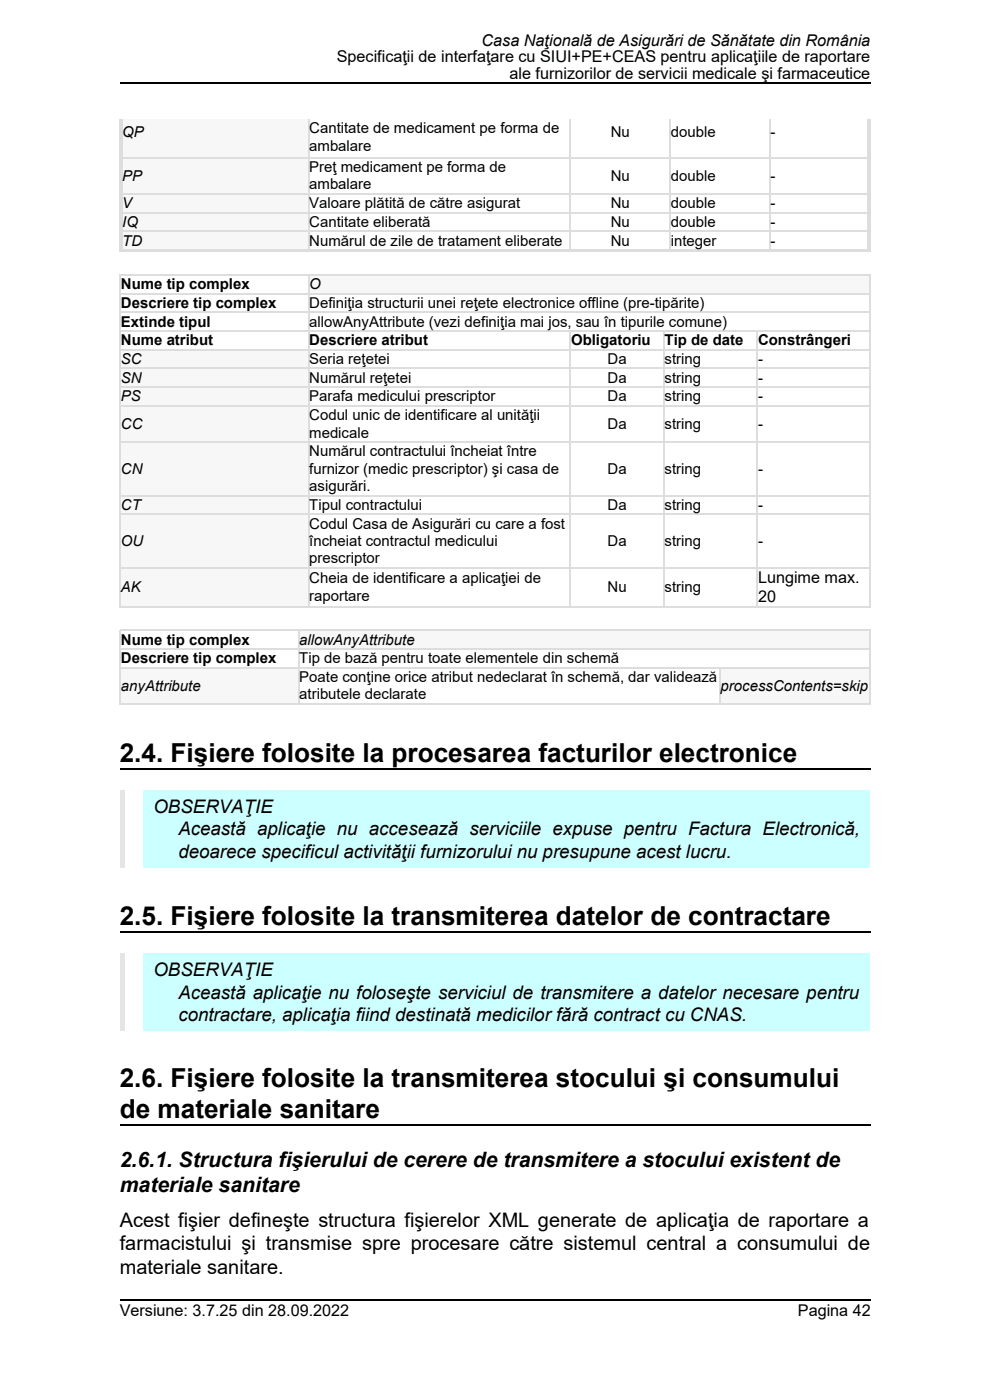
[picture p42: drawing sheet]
<svg xmlns="http://www.w3.org/2000/svg" width="210mm" height="297mm" viewBox="0 0 210 297" stroke-linecap="round" stroke-linejoin="round" font-family="sans-serif">
<defs><g id="words">
<g font-size="5.6">
<text x="25.4" y="161.6">2.4. Fişiere folosite la procesarea facturilor electronice</text>
<text x="25.4" y="196.2">2.5. Fişiere folosite la transmiterea datelor de contractare</text>
<text x="25.4" y="230.6">2.6. Fişiere folosite la transmiterea stocului şi consumului</text>
<text x="25.4" y="237.2">de materiale sanitare</text>
</g>
<g font-size="4.5">
<text x="25.4" y="247.5">2.6.1. Structura fişierului de cerere de transmitere a stocului existent de</text>
<text x="25.4" y="252.8">materiale sanitare</text>
</g>
<g font-size="4.2">
<text x="25.4" y="260.2">Acest fişier defineşte structura fişierelor XML generate de aplicaţia de raportare a</text>
<text x="25.4" y="265.3">farmacistului şi transmise spre procesare către sistemul central a consumului de</text>
<text x="25.4" y="270.3">materiale sanitare.</text>
</g>
<g font-size="4">
<text x="32.5" y="172.4">OBSERVAŢIE</text>
<text x="37.8" y="177.2">Această aplicaţie nu accesează serviciile expuse pentru Factura Electronică,</text>
<text x="37.8" y="182">deoarece specificul activităţii furnizorului nu presupune acest lucru.</text>
<text x="32.5" y="207.1">OBSERVAŢIE</text>
<text x="37.8" y="211.8">Această aplicaţie nu foloseşte serviciul de transmitere a datelor necesare pentru</text>
<text x="37.8" y="216.6">contractare, aplicaţia fiind destinată medicilor fără contract cu CNAS.</text>
</g>
<g font-size="3.4">
<text x="102.2" y="9.8">Casa Naţională de Asigurări de Sănătate din România</text>
<text x="71.4" y="13.2">Specificaţii de interfaţare cu SIUI+PE+CEAS pentru aplicaţiile de raportare</text>
<text x="108.1" y="16.7">ale furnizorilor de servicii medicale şi farmaceutice</text>
<text x="160.8" y="123.8">Lungime max.</text>
<text x="160.8" y="127.7">20</text>
<text x="25.4" y="279.3">Versiune: 3.7.25 din 28.09.2022</text>
<text x="169.3" y="279.3">Pagina 42</text>
</g>
<g font-size="3.2">
<text x="25.9" y="29.1">QP</text>
<text x="65.6" y="28.2">Cantitate de medicament pe forma de</text>
<text x="129.5" y="29.1">Nu</text>
<text x="142.3" y="29.1">double</text>
<text x="163.4" y="29.1">-</text>
<text x="65.6" y="32">ambalare</text>
<text x="25.9" y="38.3">PP</text>
<text x="65.6" y="36.5">Preţ medicament pe forma de</text>
<text x="65.6" y="40.2">ambalare</text>
<text x="129.5" y="38.3">Nu</text>
<text x="142.3" y="38.3">double</text>
<text x="163.4" y="38.3">-</text>
<text x="25.9" y="44.2">V</text>
<text x="65.6" y="44.2">Valoare plătită de către asigurat</text>
<text x="129.5" y="44.2">Nu</text>
<text x="142.3" y="44.2">double</text>
<text x="163.4" y="44.2">-</text>
<text x="25.9" y="48.1">IQ</text>
<text x="25.9" y="52.1">TD</text>
<text x="65.6" y="48.1">Cantitate eliberată</text>
<text x="65.6" y="52.1">Numărul de zile de tratament eliberate</text>
<text x="129.5" y="48.1">Nu</text>
<text x="129.5" y="52.1">Nu</text>
<text x="142.3" y="48.1">double</text>
<text x="142.3" y="52.1">i</text>
<text x="143" y="52.1">nteger</text>
<text x="163.4" y="48.1">-</text>
<text x="163.4" y="52.1">-</text>
<text x="25.7" y="61.4">Nume tip complex</text>
<text x="25.7" y="65.3">Descriere tip complex</text>
<text x="65.6" y="61.4">O</text>
<text x="65.6" y="65.3">Definiţia structurii unei reţete electronice offline (pre-tipărite)</text>
<text x="25.7" y="69.3">Extinde tipul</text>
<text x="65.6" y="69.3">allowAnyAttribute (vezi definiţia mai jos, sau în tipurile comune)</text>
<text x="25.7" y="73.3">Nume atribut</text>
<text x="25.7" y="77.2">SC</text>
<text x="65.6" y="73.3">Descriere atribut</text>
<text x="65.6" y="77.2">Seria reţetei</text>
<text x="121.1" y="73.3">Obligatoriu</text>
<text x="128.9" y="77.2">Da</text>
<text x="141" y="73.3">Tip de date</text>
<text x="141" y="77.2">string</text>
<text x="160.8" y="73.3">Constrângeri</text>
<text x="160.8" y="77.2">-</text>
<text x="25.7" y="81.2">SN</text>
<text x="65.6" y="81.2">Numărul reţetei</text>
<text x="128.9" y="81.2">Da</text>
<text x="141" y="81.2">string</text>
<text x="160.8" y="81.2">-</text>
<text x="25.7" y="85.2">PS</text>
<text x="65.6" y="85.2">Parafa medicului prescriptor</text>
<text x="65.6" y="89.1">Codul unic de identificare al unităţii</text>
<text x="128.9" y="85.2">Da</text>
<text x="141" y="85.2">string</text>
<text x="160.8" y="85.2">-</text>
<text x="25.7" y="91">CC</text>
<text x="65.6" y="92.8">medicale</text>
<text x="128.9" y="91">Da</text>
<text x="141" y="91">string</text>
<text x="160.8" y="91">-</text>
<text x="25.7" y="100.5">CN</text>
<text x="65.6" y="96.8">Numărul contractului încheiat între</text>
<text x="65.6" y="100.5">furnizor (medic prescriptor) şi casa de</text>
<text x="128.9" y="100.5">Da</text>
<text x="141" y="100.5">string</text>
<text x="160.8" y="100.5">-</text>
<text x="65.6" y="104.2">asigurări.</text>
<text x="25.7" y="108.2">CT</text>
<text x="65.6" y="108.2">Tipul contractului</text>
<text x="65.6" y="112.1">Codul Casa de Asigurări cu care a fost</text>
<text x="128.9" y="108.2">Da</text>
<text x="141" y="108.2">string</text>
<text x="160.8" y="108.2">-</text>
<text x="25.7" y="115.8">OU</text>
<text x="65.6" y="115.8">încheiat contractul medicului</text>
<text x="65.6" y="119.5">prescriptor</text>
<text x="128.9" y="115.8">Da</text>
<text x="141" y="115.8">string</text>
<text x="160.8" y="115.8">-</text>
<text x="25.7" y="125.6">AK</text>
<text x="65.6" y="123.8">Cheia de identificare a aplicaţiei de</text>
<text x="128.9" y="125.6">Nu</text>
<text x="141" y="125.6">string</text>
<text x="65.6" y="127.5">raportare</text>
<text x="25.7" y="136.7">Nume tip complex</text>
<text x="63.5" y="136.7">allowAnyAttribute</text>
<text x="25.7" y="140.7">Descriere tip complex</text>
<text x="63.5" y="140.7">Tip de bază pentru toate elementele din schemă</text>
<text x="25.7" y="146.5">anyAttribute</text>
<text x="63.5" y="144.7">Poate conţine orice atribut nedeclarat în schemă, dar validează</text>
<text x="63.5" y="148.4">atributele declarate</text>
<text x="152.9" y="146.5">processContents=skip</text>
</g>
</g></defs>
<path d="M25.7 25.3h39.6v8h-39.6z" fill="#f7f7f7"/>
<g fill="#fff">
<path d="M65.3 25.3h55.6v8h-55.6z"/>
<path d="M120.9 25.3h21.1v8h-21.1z"/>
<path d="M142 25.3h21.2v8h-21.2z"/>
<path d="M163.2 25.3h20.9v8h-20.9z"/>
<path d="M25.7 33.3h39.6v7.7h-39.6z"/>
</g>
<path d="M25.7 33.3h39.6v7.7h-39.6z" fill="#f7f7f7"/>
<g fill="#fff">
<path d="M65.3 33.3h55.6v7.7h-55.6z"/>
<path d="M120.9 33.3h21.1v7.7h-21.1z"/>
<path d="M142 33.3h21.2v7.7h-21.2z"/>
<path d="M163.2 33.3h20.9v7.7h-20.9z"/>
<path d="M25.7 41h39.6v4h-39.6z"/>
</g>
<path d="M25.7 41h39.6v4h-39.6z" fill="#f7f7f7"/>
<g fill="#fff">
<path d="M65.3 41h55.6v4h-55.6z"/>
<path d="M120.9 41h21.1v4h-21.1z"/>
<path d="M142 41h21.2v4h-21.2z"/>
<path d="M163.2 41h20.9v4h-20.9z"/>
<path d="M25.7 45h39.6v3.9h-39.6z"/>
</g>
<path d="M25.7 45h39.6v3.9h-39.6z" fill="#f7f7f7"/>
<g fill="#fff">
<path d="M65.3 45h55.6v3.9h-55.6z"/>
<path d="M120.9 45h21.1v3.9h-21.1z"/>
<path d="M142 45h21.2v3.9h-21.2z"/>
<path d="M163.2 45h20.9v3.9h-20.9z"/>
<path d="M25.7 48.9h39.6v4h-39.6z"/>
</g>
<path d="M25.7 48.9h39.6v4h-39.6z" fill="#f7f7f7"/>
<g fill="#fff">
<path d="M65.3 48.9h55.6v4h-55.6z"/>
<path d="M120.9 48.9h21.1v4h-21.1z"/>
<path d="M142 48.9h21.2v4h-21.2z"/>
<path d="M163.2 48.9h20.9v4h-20.9z"/>
</g>
<g fill="none" stroke="#ddd" stroke-width=".26">
<path d="M25.5 25.3v28.1M25.7 33.5h158.6M25.8 25.3v27.9M65.5 25.3v27.9M121 25.3v27.9M142.2 25.3v27.9M163.3 25.3v27.9M184.2 25.3v27.9M184.5 25.3v28.1M25.4 53.3h159.2M25.7 49.1h158.6M25.7 53h158.6"/>
<path d="M25.7 45.1h158.6M25.7 41.1h158.6"/>
</g>
<g fill="#fff">
<path d="M25.4 58.2h39.9v4h-39.9z"/>
<path d="M65.3 58.2h119v4h-119z"/>
</g>
<path d="M65.3 58.2h119v4h-119z" fill="#f7f7f7"/>
<g fill="#fff">
<path d="M25.4 62.2h39.9v3.9h-39.9z"/>
<path d="M65.3 62.2h119v3.9h-119z"/>
<path d="M25.4 66.1h39.9v4h-39.9z"/>
<path d="M65.3 66.1h119v4h-119z"/>
<path d="M25.4 70.1h39.9v4h-39.9z"/>
<path d="M65.3 70.1h55.6v4h-55.6z"/>
<path d="M120.9 70.1h19.8v4h-19.8z"/>
<path d="M140.7 70.1h19.8v4h-19.8z"/>
<path d="M160.5 70.1h23.8v4h-23.8z"/>
<path d="M25.4 74.1h39.9v3.9h-39.9z"/>
</g>
<path d="M25.4 74.1h39.9v3.9h-39.9z" fill="#f7f7f7"/>
<g fill="#fff">
<path d="M65.3 74.1h55.6v3.9h-55.6z"/>
<path d="M120.9 74.1h19.8v3.9h-19.8z"/>
<path d="M140.7 74.1h19.8v3.9h-19.8z"/>
<path d="M160.5 74.1h23.8v3.9h-23.8z"/>
<path d="M25.4 78h39.9v4h-39.9z"/>
</g>
<path d="M25.4 78h39.9v4h-39.9z" fill="#f7f7f7"/>
<g fill="#fff">
<path d="M65.3 78h55.6v4h-55.6z"/>
<path d="M120.9 78h19.8v4h-19.8z"/>
<path d="M140.7 78h19.8v4h-19.8z"/>
<path d="M160.5 78h23.8v4h-23.8z"/>
<path d="M25.4 82h39.9v4h-39.9z"/>
</g>
<path d="M25.4 82h39.9v4h-39.9z" fill="#f7f7f7"/>
<g fill="#fff">
<path d="M65.3 82h55.6v4h-55.6z"/>
<path d="M120.9 82h19.8v4h-19.8z"/>
<path d="M140.7 82h19.8v4h-19.8z"/>
<path d="M160.5 82h23.8v4h-23.8z"/>
<path d="M25.4 86h39.9v7.6h-39.9z"/>
</g>
<path d="M25.4 86h39.9v7.6h-39.9z" fill="#f7f7f7"/>
<g fill="#fff">
<path d="M65.3 86h55.6v7.6h-55.6z"/>
<path d="M120.9 86h19.8v7.6h-19.8z"/>
<path d="M140.7 86h19.8v7.6h-19.8z"/>
<path d="M160.5 86h23.8v7.6h-23.8z"/>
<path d="M25.4 93.6h39.9v11.4h-39.9z"/>
</g>
<path d="M25.4 93.6h39.9v11.4h-39.9z" fill="#f7f7f7"/>
<g fill="#fff">
<path d="M65.3 93.6h55.6v11.4h-55.6z"/>
<path d="M120.9 93.6h19.8v11.4h-19.8z"/>
<path d="M140.7 93.6h19.8v11.4h-19.8z"/>
<path d="M160.5 93.6h23.8v11.4h-23.8z"/>
<path d="M25.4 105h39.9v4h-39.9z"/>
</g>
<path d="M25.4 105h39.9v4h-39.9z" fill="#f7f7f7"/>
<g fill="#fff">
<path d="M65.3 105h55.6v4h-55.6z"/>
<path d="M120.9 105h19.8v4h-19.8z"/>
<path d="M140.7 105h19.8v4h-19.8z"/>
<path d="M160.5 105h23.8v4h-23.8z"/>
<path d="M25.4 109h39.9v11.3h-39.9z"/>
</g>
<path d="M25.4 109h39.9v11.3h-39.9z" fill="#f7f7f7"/>
<g fill="#fff">
<path d="M65.3 109h55.6v11.3h-55.6z"/>
<path d="M120.9 109h19.8v11.3h-19.8z"/>
<path d="M140.7 109h19.8v11.3h-19.8z"/>
<path d="M160.5 109h23.8v11.3h-23.8z"/>
<path d="M25.4 120.3h39.9v8.2h-39.9z"/>
</g>
<path d="M25.4 120.3h39.9v8.2h-39.9z" fill="#f7f7f7"/>
<g fill="#fff">
<path d="M65.3 120.3h55.6v8.2h-55.6z"/>
<path d="M120.9 120.3h19.8v8.2h-19.8z"/>
<path d="M140.7 120.3h19.8v8.2h-19.8z"/>
<path d="M160.5 120.3h23.8v8.2h-23.8z"/>
</g>
<g fill="none" stroke="#ddd" stroke-width=".26">
<path d="M25.4 58.3h159.2M25.5 58.2v70.6M65.5 58.2v70.6M184.5 58.2v70.6M25.4 78.2h159.2M25.4 74.2h159.2M25.4 70.2h159.2M25.4 66.2h159.2M25.4 62.3h159.2M121 70.1v58.7M140.8 70.1v58.7M160.7 70.1v58.7"/>
<path d="M25.4 93.8h159.2M25.4 86.1h159.2M25.4 82.1h159.2M25.4 109.1h159.2M25.4 105.1h159.2M25.4 120.5h159.2M25.4 128.7h159.2"/>
</g>
<g fill="#fff">
<path d="M25.4 133.6h37.8v3.9h-37.8z"/>
<path d="M63.2 133.6h121.1v3.9h-121.1z"/>
</g>
<path d="M63.2 133.6h121.1v3.9h-121.1z" fill="#f7f7f7"/>
<g fill="#fff">
<path d="M25.4 137.5h37.8v4h-37.8z"/>
<path d="M63.2 137.5h121.1v4h-121.1z"/>
<path d="M25.4 141.5h37.8v7.7h-37.8z"/>
</g>
<path d="M25.4 141.5h37.8v7.7h-37.8z" fill="#f7f7f7"/>
<g fill="#fff">
<path d="M63.2 141.5h89.4v7.7h-89.4z"/>
<path d="M152.6 141.5h31.7v7.7h-31.7z"/>
</g>
<path d="M152.6 141.5h31.7v7.7h-31.7z" fill="#f7f7f7"/>
<path d="M25.4 137.7h159.2M25.4 133.7h159.2M25.5 133.6v15.8M63.3 133.6v15.8M184.5 133.6v15.8M25.4 149.3h159.2M25.4 141.6h159.2M152.7 141.5v7.9" fill="none" stroke="#ddd" stroke-width=".26"/>
<path d="M25.4 163h159.2" fill="none" stroke="#000" stroke-width=".26"/>
<path d="M25.4 167.7h1.1v16.4h-1.1z" fill="#e5e5e5"/>
<path d="M30.4 167.7h154.2v16.4h-154.2z" fill="#cff"/>
<path d="M25.4 197.7h159.2" fill="none" stroke="#000" stroke-width=".26"/>
<path d="M25.4 202.3h1.1v16.4h-1.1z" fill="#e5e5e5"/>
<path d="M30.4 202.3h154.2v16.4h-154.2z" fill="#cff"/>
<path d="M25.4 17.6h159.2M25.4 238.7h159.2M25.4 275.7h159.2" fill="none" stroke="#000" stroke-width=".26"/>
<use href="#words"/>
</svg>
